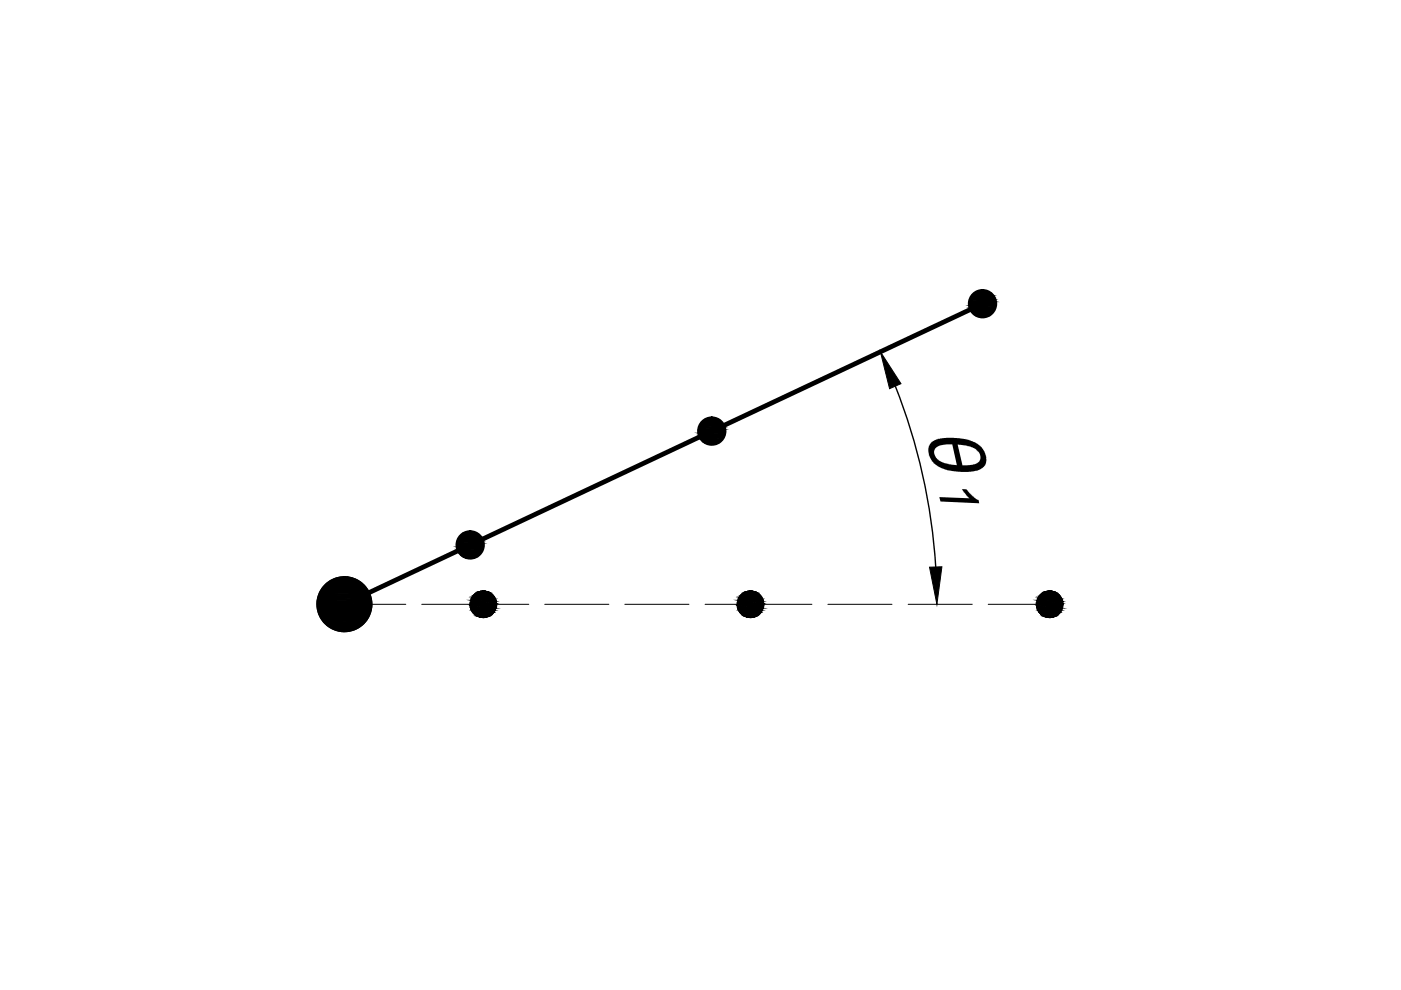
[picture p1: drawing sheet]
<svg xmlns="http://www.w3.org/2000/svg" width="297mm" height="210mm" viewBox="0 0 297 210" stroke-linecap="round" stroke-linejoin="round" font-family="sans-serif">
<!-- layer: Z -->
<path d="M73 128.1h13M89.4 128.1h22.7M115.5 128.1h13.6M132.5 128.1h13.6M149.5 128.1h22.6M175.5 128.1h13.6M192.5 128.1h13.6M209.5 128.1h13.1" fill="none" stroke="#000" stroke-width=".21"/>
<!-- layer: 0.6 -->
<g fill="#000" stroke="#000" stroke-width=".21">
<path d="M205.5 63.8l.9 .2h-.9zM206.2 66.3h.5l-.2 .3zM207.7 67.2h1.1zM207.8 64.3h.6l-.1 .1zM208.3 64.4l.2 .1zM207.9 61.6h.7zM208.5 64.5h2.6v.3zM210.2 62.3l.2 .2h-.4zM148.1 90.8l.9 .2h-.9zM148.8 93.3h.5l-.2 .3zM150.4 91.3h.6l-.1 .1zM150.4 94.2h1z"/>
<path d="M150.8 91.5h.3zM150.5 88.6h.7zM151.1 91.5h2.6v.3zM152.8 89.4l.2 .1h-.4zM96.9 115l.9 .1h-.9zM97.6 117.4h.5l-.3 .3zM99.1 118.3h1.1zM99.2 115.5h.6zM99.7 115.6h.2zM99.2 112.8h.8zM99.9 115.6h2.6v.4zM101.6 113.5l.1 .2h-.3z"/>
<path d="M71.7 133.6h2.7l-.9 .2zM72.4 122.5h1.3zM99.8 128.9h.9l-.8 .4zM100.2 126.4l.3 .2h-.4zM101.9 130.9h1.2zM102.3 128h.5l-.3 .1zM102.2 125.3h.6zM102.1 128.3l.4-.2 .2 .2zM104.2 129.4h.8l-.2 .3zM104.5 127.3l.6-.3 .1 .3zM156.4 128.9h1l-.9 .4zM156.9 126.4l.3 .2h-.5z"/>
<path d="M158.5 130.9h1.3zM158.9 128h.6l-.4 .1zM158.8 125.3h.6zM158.7 128.3l.4-.2 .3 .2zM160.8 129.4h.8l-.2 .3zM161.1 127.3l.6-.3 .1 .3zM219.9 128.9h.9l-.8 .4zM220.3 126.4l.3 .2h-.4zM221.9 130.9h1.3zM222.3 128h.6l-.3 .1zM222.3 125.3h.6zM222.2 128.3l.4-.2 .2 .2z"/>
<path d="M224.3 129.4h.8l-.2 .3zM224.6 127.3l.6-.3 .1 .3z"/>
<path d="M205.5 64l2.3 .3-1.4-.3zM205.5 64l2.3 .3h-2.3z"/>
<path d="M206.1 66.2h.7zM206.1 66.2l.6 .1z"/>
<path d="M205.8 65.8l1 .4 .4-.4zM205.8 65.8l1 .4h-.7z"/>
<path d="M205.6 65.3l1.6 .5 .3-.5zM205.6 65.3l1.6 .5h-1.4z"/>
<path d="M207.7 67.2h1zM207.9 67.2h.8z"/>
<path d="M205.5 64.3l2.8 .1zM205.5 64.3l2.8 .1h-2.8z"/>
<path d="M205.5 64.8l2 .5 .5-.5zM205.5 64.8l2 .5h-1.9z"/>
<path d="M205.5 64.5l2.5 .3 .3-.3zM205.5 64.5l2.5 .3h-2.5z"/>
<path d="M205.5 64.4h2.8zM205.5 64.4l2.8 .1z"/>
<path d="M208.5 64.5l2.6 .3zM210.4 64.8h.7v.1z"/>
<path d="M208.3 64.5l2.8 .4zM208.3 64.5l2.8 .4h-3.3z"/>
<path d="M207.9 61.6h1zM207.7 61.6h1.2z"/>
<path d="M205.5 63.8l2.9 .5 .4-.5zM205.5 63.8l2.9 .5z"/>
<path d="M207.7 61.6l1.4 .1zM207.4 61.7h1.7z"/>
<path d="M207.4 61.7l2 .1zM207.2 61.8h2.2z"/>
<path d="M207.4 67.1h1.8zM207.4 67.1l1.4 .1z"/>
<path d="M205.7 63.3l3.1 .5 .5-.5zM205.7 63.3l3.1 .5h-3.3z"/>
<path d="M207.3 67h2zM207.3 67l1.9 .1z"/>
<path d="M207.2 61.8l2.4 .1-.2-.1zM206.9 61.9l.3-.1 2.4 .1z"/>
<path d="M206.9 61.9l2.9 .1zM206.8 62h3z"/>
<path d="M206.9 66.9l2.4 .1 .3-.1zM206.9 66.9l2.4 .1h-2z"/>
<path d="M205.9 62.9l3.4 .4 .4-.4zM205.9 62.9l3.4 .4h-3.6z"/>
<path d="M206.9 66.8h2.8zM206.9 66.8l2.7 .1z"/>
<path d="M206.8 62l3.2 .2-.2-.2zM206.6 62.2l.2-.2 3.2 .2z"/>
<path d="M206.6 62.2l3.6 .1-.2-.1zM206.4 62.3l.2-.1 3.6 .1z"/>
<path d="M206.2 62.5l3.5 .4 .3-.4zM206.2 62.5l3.5 .4h-3.8z"/>
<path d="M206.5 66.6l3.2 .2 .4-.2zM206.5 66.6l3.2 .2h-2.8z"/>
<path d="M206.5 66.6h3.6zM206.5 66.6h3.6z"/>
<path d="M206.4 62.3l3.6 .2 .2-.2zM206.4 62.3l3.6 .2h-3.8z"/>
<path d="M210 62.5l.5 .1zM209.9 62.6l.1-.1 .5 .1z"/>
<path d="M206.7 66.3l3.4 .3 .3-.3zM206.7 66.3l3.4 .3h-3.6z"/>
<path d="M209.9 62.6l.9 .5-.3-.5zM209.9 62.6l.9 .5h-1.3z"/>
<path d="M207.1 65.9l3.3 .4 .3-.4zM207.1 65.9l3.3 .4h-3.7z"/>
<path d="M209.5 63.1l1.5 .4-.2-.4zM209.5 63.1l1.5 .4h-1.9z"/>
<path d="M207.4 65.4l3.3 .5 .2-.5zM207.4 65.4l3.3 .5h-3.6z"/>
<path d="M209.1 63.5l2 .5-.1-.5zM209.1 63.5l2 .5h-2.4z"/>
<path d="M208.7 64l2.4 .3v-.3zM208.7 64l2.4 .3h-2.7z"/>
<path d="M207.8 64.9l3.1 .5 .2-.5zM207.8 64.9l3.1 .5h-3.5z"/>
<path d="M208.4 64.3l2.7 .1v-.1zM208.4 64.3l2.7 .1h-2.8z"/>
<path d="M208.3 64.4l2.8 .1zM208.3 64.4l2.8 .1z"/>
<path d="M148.1 91l2.3 .3-1.4-.3zM148.1 91l2.3 .3h-2.3z"/>
<path d="M148.7 93.2h.7zM148.7 93.2l.6 .1z"/>
<path d="M148.4 92.8l1 .4 .3-.4zM148.4 92.8l1 .4h-.7z"/>
<path d="M148.2 92.3l1.5 .5 .4-.5zM148.2 92.3l1.5 .5h-1.3z"/>
<path d="M148.1 91.3l2.8 .1zM148.1 91.3l2.8 .1h-2.8z"/>
<path d="M150.4 94.2h.9zM150.6 94.2h.7z"/>
<path d="M148.1 91.8l2 .5 .5-.5zM148.1 91.8l2 .5h-1.9z"/>
<path d="M148.1 91.5l2.5 .3 .2-.3zM148.1 91.5l2.5 .3h-2.5z"/>
<path d="M148.1 91.4h2.8zM148.1 91.4l2.7 .1z"/>
<path d="M151.1 91.5l2.6 .3zM153 91.8h.7v.2z"/>
<path d="M150.8 91.5l2.9 .5zM150.8 91.5l2.9 .5h-3.2z"/>
<path d="M150.5 88.6l1 .1zM150.3 88.7h1.2z"/>
<path d="M150.3 88.7l1.5 .1zM150 88.8h1.8z"/>
<path d="M148.1 90.8l2.9 .5 .5-.5zM148.1 90.8l2.9 .5h-.6z"/>
<path d="M150 88.8h1.9zM149.9 88.8h2z"/>
<path d="M150 94.1h1.8zM150 94.1l1.4 .1z"/>
<path d="M149.9 94.1h2zM149.9 94.1h1.9z"/>
<path d="M148.3 90.4l3.2 .4 .4-.4zM148.3 90.4l3.2 .4h-3.4z"/>
<path d="M149.9 88.8l2.3 .1-.3-.1zM149.6 88.9l.3-.1 2.3 .1z"/>
<path d="M149.6 88.9l2.8 .2-.2-.2zM149.4 89.1l.2-.2 2.8 .2z"/>
<path d="M149.6 93.9l2.3 .2 .3-.2zM149.6 93.9l2.3 .2h-2z"/>
<path d="M148.5 89.9l3.4 .5 .4-.5zM148.5 89.9l3.4 .5h-3.6z"/>
<path d="M149.5 93.9h2.8zM149.5 93.9h2.7z"/>
<path d="M149.4 89.1l3.2 .1-.2-.1zM149.2 89.2l.2-.1 3.2 .1z"/>
<path d="M149.2 89.2l3.6 .2-.2-.2zM149.2 89.2l3.6 .2h-3.8z"/>
<path d="M148.8 89.5l3.5 .4 .3-.4zM148.8 89.5l3.5 .4h-3.8z"/>
<path d="M149.2 93.6l3.1 .3 .4-.3zM149.2 93.6l3.1 .3h-2.8z"/>
<path d="M149.1 93.6h3.6zM149.1 93.6h3.6z"/>
<path d="M149 89.4l3.6 .1 .2-.1zM148.8 89.5l.2-.1 3.6 .1z"/>
<path d="M152.6 89.5l.5 .2-.1-.2zM152.6 89.5l.5 .2h-.6z"/>
<path d="M149.3 93.3l3.4 .3 .3-.3zM149.3 93.3l3.4 .3h-3.6z"/>
<path d="M152.5 89.7l.9 .4-.3-.4zM152.5 89.7l.9 .4h-1.3z"/>
<path d="M149.7 92.9l3.3 .4 .3-.4zM149.7 92.9l3.3 .4h-3.7z"/>
<path d="M152.1 90.1l1.5 .4-.2-.4zM152.1 90.1l1.5 .4h-1.9z"/>
<path d="M150 92.4l3.3 .5 .3-.5zM150 92.4l3.3 .5h-3.6z"/>
<path d="M151.7 90.5l2 .5-.1-.5zM151.7 90.5l2 .5h-2.4z"/>
<path d="M151.3 91l2.4 .3v-.3zM151.3 91l2.4 .3h-2.7z"/>
<path d="M150.5 92l3.1 .4 .1-.4zM150.5 92l3.1 .4h-3.6z"/>
<path d="M151 91.3l2.7 .1v-.1zM151 91.3l2.7 .1h-2.8z"/>
<path d="M150.9 91.4l2.8 .1zM150.9 91.4l2.8 .1z"/>
<path d="M96.9 115.1l2.3 .4-1.4-.4zM96.9 115.1l2.3 .4h-2.4z"/>
<path d="M97.5 117.4h.6zM97.5 117.4h.6z"/>
<path d="M97.2 117l.9 .4 .4-.4zM97.2 117l.9 .4h-.6z"/>
<path d="M97 116.5l1.5 .5 .4-.5zM97 116.5l1.5 .5h-1.3z"/>
<path d="M99.1 118.3l1 .1zM99.3 118.4h.8z"/>
<path d="M96.8 115.5l2.9 .1zM96.8 115.5l2.9 .1z"/>
<path d="M96.9 116l2 .5 .4-.5zM96.9 116l2 .5h-1.9z"/>
<path d="M96.8 115.6l2.5 .4 .3-.4zM96.8 115.6l2.5 .4h-2.4z"/>
<path d="M96.8 115.6h2.9zM96.8 115.6h2.8z"/>
<path d="M99.9 115.6l2.6 .4zM101.7 116h.8l-.1 .1z"/>
<path d="M99.6 115.6l2.8 .5zM99.6 115.6l2.8 .5h-3.2z"/>
<path d="M99.2 112.8h1.1zM99.1 112.8h1.2z"/>
<path d="M96.9 115l2.9 .5 .4-.5zM96.9 115l2.9 .5z"/>
<path d="M99.1 112.8l1.4 .1zM98.8 112.9h1.7z"/>
<path d="M98.8 112.9h1.9zM98.6 112.9h2.1z"/>
<path d="M98.8 118.3h1.8zM98.8 118.3h1.4z"/>
<path d="M97 114.5l3.2 .5 .4-.5zM97 114.5l3.2 .5h-3.3z"/>
<path d="M98.7 118.2h1.9zM98.7 118.2l1.9 .1z"/>
<path d="M98.6 112.9l2.4 .2-.3-.2zM98.3 113.1l.3-.2 2.4 .2z"/>
<path d="M98.3 113.1l2.8 .1zM98.2 113.2h2.9z"/>
<path d="M97.3 114.1l3.3 .4 .4-.4zM97.3 114.1l3.3 .4h-3.6z"/>
<path d="M98.3 118.1l2.3 .1 .4-.1zM98.3 118.1l2.3 .1h-1.9z"/>
<path d="M98.2 118h2.9zM98.2 118l2.8 .1z"/>
<path d="M98.2 113.2l3.2 .2-.3-.2zM97.9 113.4l.3-.2 3.2 .2z"/>
<path d="M97.9 113.4l3.7 .1-.2-.1zM97.8 113.5l.1-.1 3.7 .1z"/>
<path d="M97.6 113.7l3.4 .4 .4-.4zM97.6 113.7l3.4 .4h-3.7z"/>
<path d="M97.9 117.8l3.2 .2 .3-.2zM97.9 117.8l3.2 .2h-2.9z"/>
<path d="M97.8 117.7h3.7zM97.8 117.7l3.6 .1z"/>
<path d="M97.8 113.5l3.6 .2 .2-.2zM97.8 113.5l3.6 .2h-3.8z"/>
<path d="M101.4 113.7l.5 .1zM101.2 113.8l.2-.1 .5 .1z"/>
<path d="M98.1 117.4l3.4 .3 .3-.3zM98.1 117.4l3.4 .3h-3.7z"/>
<path d="M101.2 113.8l1 .4-.3-.4zM101.2 113.8l1 .4h-1.3z"/>
<path d="M98.4 117l3.4 .4 .3-.4zM98.4 117l3.4 .4h-3.7z"/>
<path d="M100.9 114.2l1.4 .5-.1-.5zM100.9 114.2l1.4 .5h-1.8z"/>
<path d="M98.8 116.6l3.3 .4 .2-.4zM98.8 116.6l3.3 .4h-3.7z"/>
<path d="M100.5 114.7l2 .4-.2-.4zM100.5 114.7l2 .4h-2.5z"/>
<path d="M99.2 116.1l3.1 .5 .1-.5zM99.2 116.1l3.1 .5h-3.5z"/>
<path d="M100 115.1l2.5 .4v-.4zM100 115.1l2.5 .4h-2.7z"/>
<path d="M99.8 115.5l2.7 .1zM99.8 115.5l2.7 .1h-2.8z"/>
<path d="M99.7 115.6h2.8zM99.7 115.6h2.8z"/>
<path d="M71.7 133.6l.7 .2h1.1zM72.4 133.8h1.1z"/>
<path d="M72.4 122.5l1.9 .1zM71.6 122.6l.8-.1 1.9 .1z"/>
<path d="M71.6 122.6l3.1 .1zM71.4 122.7h3.3z"/>
<path d="M71.3 133.5h3.3zM71.3 133.5l3.1 .1z"/>
<path d="M71.4 122.7l4 .3-.7-.3zM70.6 123l.8-.3 4 .3z"/>
<path d="M70.6 123l5.1 .1-.3-.1zM70.4 123.1l.2-.1 5.1 .1z"/>
<path d="M70.7 133.3l3.9 .2 .8-.2zM70.7 133.3l3.9 .2h-3.3z"/>
<path d="M70.4 133.1l5 .2 .2-.2zM70.4 133.1l5 .2h-4.7z"/>
<path d="M70.4 123.1l5.9 .4-.6-.4zM69.7 123.5l.7-.4 5.9 .4z"/>
<path d="M69.7 123.5l6.9 .2-.3-.2zM69.5 123.7l.2-.2 6.9 .2z"/>
<path d="M69.7 132.7l5.9 .4 .7-.4zM69.7 132.7l5.9 .4h-5.2z"/>
<path d="M69.5 132.6l6.8 .1 .2-.1zM69.5 132.6l6.8 .1h-6.6z"/>
<path d="M69.5 123.7l7.6 .5-.5-.5zM68.9 124.2l.6-.5 7.6 .5z"/>
<path d="M68.9 124.2l8.4 .2-.2-.2zM68.9 124.2l8.4 .2h-8.5z"/>
<path d="M68.9 132.1l7.6 .5 .6-.5zM68.9 132.1l7.6 .5h-7z"/>
<path d="M68.8 124.4l8.9 .6-.4-.6zM68.8 124.4l8.9 .6h-9.4z"/>
<path d="M68.7 131.9l8.4 .2 .2-.2zM68.7 131.9l8.4 .2h-8.2z"/>
<path d="M68.3 125l9.6 .3-.2-.3zM68.3 125l9.6 .3h-9.8z"/>
<path d="M68.3 131.2l9 .7 .4-.7zM68.3 131.2l9 .7h-8.6z"/>
<path d="M68.1 131l9.6 .2 .2-.2zM68.1 131l9.6 .2h-9.4z"/>
<path d="M68.1 125.3l10.1 .6-.3-.6zM68.1 125.3l10.1 .6h-10.4z"/>
<path d="M67.8 125.9l10.5 .3-.1-.3zM67.8 125.9l10.5 .3h-10.6z"/>
<path d="M67.8 130.3l10.1 .7 .3-.7zM67.8 130.3l10.1 .7h-9.8z"/>
<path d="M67.7 126.2l10.8 .7-.2-.7zM67.7 126.2l10.8 .7h-11z"/>
<path d="M67.7 130l10.5 .3 .1-.3zM67.7 130l10.5 .3h-10.4z"/>
<path d="M67.5 126.9l11.1 .3-.1-.3zM67.5 126.9l11.1 .3h-11.1z"/>
<path d="M67.5 129.3l10.8 .7 .2-.7zM67.5 129.3l10.8 .7h-10.6z"/>
<path d="M67.5 127.2l11.2 .8-.1-.8zM67.5 127.2l11.2 .8h-11.3z"/>
<path d="M67.4 129l11.1 .3 .1-.3zM67.4 129l11.1 .3h-11z"/>
<path d="M67.4 128l11.3 .3v-.3zM67.4 128l11.3 .3h-11.3z"/>
<path d="M67.4 128.3l11.2 .7 .1-.7zM67.4 128.3l11.2 .7h-11.2z"/>
<path d="M100.1 126.6l.7 .2-.3-.2zM100.1 126.6l.7 .2h-.8z"/>
<path d="M100 126.8l1.4 .5-.6-.5zM100 126.8l1.4 .5h-1.6z"/>
<path d="M99.7 128.8l1 .1 .2-.1zM99.7 128.8l1 .1h-.9z"/>
<path d="M99.8 127.3l2.2 .5-.6-.5zM99.8 127.3l2.2 .5h-2.3z"/>
<path d="M101.9 130.9h.8zM102.1 130.9h.6z"/>
<path d="M99.7 127.8l2.6 .2-.3-.2zM99.7 127.8l2.6 .2h-2.6z"/>
<path d="M99.6 128.3l1.3 .5 1.2-.5zM99.6 128.3l1.3 .5h-1.2z"/>
<path d="M99.7 128l2.8 .1-.2-.1zM99.7 128l2.8 .1h-2.9z"/>
<path d="M99.6 128.1l2.5 .2 .4-.2zM99.6 128.1l2.5 .2h-2.5z"/>
<path d="M102.1 128.3l2 1-1.4-1zM99.9 129.3l2.2-1 2 1z"/>
<path d="M102.2 125.3l.9 .1zM101.8 125.4h1.3z"/>
<path d="M101.8 125.4h1.5zM101.7 125.4h1.6z"/>
<path d="M101.7 130.8h1.5zM101.7 130.8l1.4 .1z"/>
<path d="M101.7 125.4l1.8 .1zM101.4 125.5h2.1z"/>
<path d="M101.4 125.5l2.4 .1zM101.2 125.6h2.6z"/>
<path d="M101.4 130.7l1.8 .1 .4-.1zM101.4 130.7l1.8 .1h-1.5z"/>
<path d="M101.2 130.7h2.5zM101.2 130.7h2.4z"/>
<path d="M101.2 125.6l2.8 .1-.2-.1zM100.9 125.7l.3-.1 2.8 .1z"/>
<path d="M100.9 125.7l3.3 .2-.2-.2zM100.9 125.7l3.3 .2h-3.4z"/>
<path d="M100.9 130.5l2.8 .2 .3-.2zM100.9 130.5l2.8 .2h-2.5z"/>
<path d="M99.9 129.3l4.3 .1zM99.9 129.3l4.3 .1z"/>
<path d="M100.8 130.4h3.3zM100.8 130.4l3.2 .1z"/>
<path d="M100.8 125.9l3.6 .1-.2-.1zM100.6 126l.2-.1 3.6 .1z"/>
<path d="M104.2 129.4l.6 .3zM104.7 129.7h.1z"/>
<path d="M99.9 129.4l4.8 .3-.5-.3zM99.9 129.4l4.8 .3h-4.6z"/>
<path d="M100.6 126l3.9 .2-.1-.2zM100.6 126l3.9 .2h-4.1z"/>
<path d="M100.5 130.2l3.6 .2 .4-.2zM100.5 130.2l3.6 .2h-3.3z"/>
<path d="M101.4 127.3l1.4 .7 1.7-.7zM101.4 127.3l1.4 .7h-.5z"/>
<path d="M100.4 130.1h4.1zM100.4 130.1l4.1 .1z"/>
<path d="M100.4 126.2l4.3 .2-.2-.2zM100.4 126.2l4.3 .2h-4.5z"/>
<path d="M100.1 129.7l4.6 .1zM100.1 129.7l4.6 .1z"/>
<path d="M100.2 126.4l4.7 .2-.2-.2zM100.2 126.4l4.7 .2h-4.4z"/>
<path d="M100.2 129.8l4.3 .3 .2-.3zM100.2 129.8l4.3 .3h-4.1z"/>
<path d="M100.5 126.6l4.6 .4-.2-.4zM100.5 126.6l4.6 .4h-4z"/>
<path d="M101.1 127l3.4 .3 .6-.3zM101.1 127l3.4 .3h-3.1z"/>
<path d="M104.5 127.3l.7 .2v-.2zM104 127.5l.5-.2 .7 .2z"/>
<path d="M103.6 128.9l1.4 .5 .2-.5zM103.6 128.9l1.4 .5h-.8z"/>
<path d="M104 127.5l1.3 .5-.1-.5zM102.8 128l1.2-.5 1.3 .5z"/>
<path d="M102.8 128l2.5 .1v-.1zM102.5 128.1l.3-.1 2.5 .1z"/>
<path d="M102.5 128.1l2.8 .2v-.2zM102.5 128.1l2.8 .2h-2.6z"/>
<path d="M102.7 128.3l2.6 .2v-.2zM102.7 128.3l2.6 .2h-2.4z"/>
<path d="M102.9 128.5l2.3 .4 .1-.4zM102.9 128.5l2.3 .4h-1.6z"/>
<path d="M156.7 126.6l.8 .2-.3-.2zM156.7 126.6l.8 .2h-.9z"/>
<path d="M156.6 126.8l1.4 .5-.5-.5zM156.6 126.8l1.4 .5h-1.6z"/>
<path d="M156.4 128.8l1 .1 .2-.1zM156.4 128.8l1 .1h-1z"/>
<path d="M156.4 127.3l2.3 .5-.7-.5zM156.4 127.3l2.3 .5h-2.4z"/>
<path d="M158.5 130.9h.9zM158.8 130.9h.6z"/>
<path d="M156.3 127.8l2.6 .2-.2-.2zM156.3 127.8l2.6 .2h-2.6z"/>
<path d="M156.3 128.3l1.3 .5 1.1-.5zM156.3 128.3l1.3 .5h-1.2z"/>
<path d="M156.3 128l2.8 .1-.2-.1zM156.3 128l2.8 .1h-2.8z"/>
<path d="M156.3 128.1l2.4 .2 .4-.2zM156.3 128.1l2.4 .2h-2.4z"/>
<path d="M158.7 128.3l2 1-1.3-1zM156.5 129.3l2.2-1 2 1z"/>
<path d="M158.8 125.3l.9 .1zM158.5 125.4h1.2z"/>
<path d="M158.5 125.4h1.4zM158.3 125.4h1.6z"/>
<path d="M158.3 130.8h1.6zM158.3 130.8l1.5 .1z"/>
<path d="M158.3 125.4l1.9 .1zM158 125.5h2.2z"/>
<path d="M158 125.5l2.4 .1zM157.8 125.6h2.6z"/>
<path d="M158 130.7l1.9 .1 .3-.1zM158 130.7l1.9 .1h-1.6z"/>
<path d="M157.9 130.7h2.4zM157.9 130.7h2.3z"/>
<path d="M157.8 125.6l2.8 .1-.2-.1zM157.6 125.7l.2-.1 2.8 .1z"/>
<path d="M157.6 125.7l3.2 .2-.2-.2zM157.6 125.7l3.2 .2h-3.4z"/>
<path d="M157.5 130.5l2.8 .2 .4-.2zM157.5 130.5l2.8 .2h-2.4z"/>
<path d="M156.5 129.3l4.3 .1zM156.5 129.3l4.3 .1z"/>
<path d="M157.5 130.4h3.3zM157.5 130.4l3.2 .1z"/>
<path d="M157.4 125.9l3.6 .1-.2-.1zM157.2 126l.2-.1 3.6 .1z"/>
<path d="M160.8 129.4l.6 .3zM161.3 129.7h.1z"/>
<path d="M156.6 129.4l4.7 .3-.5-.3zM156.6 129.4l4.7 .3h-4.5z"/>
<path d="M157.2 126l4 .2-.2-.2zM157.2 126l4 .2h-4.2z"/>
<path d="M157.2 130.2l3.6 .2 .3-.2zM157.2 130.2l3.6 .2h-3.3z"/>
<path d="M158 127.3l1.5 .7 1.6-.7zM158 127.3l1.5 .7h-.6z"/>
<path d="M157.1 130.1h4zM157.1 130.1l4 .1z"/>
<path d="M157 126.2l4.3 .2-.1-.2zM157 126.2l4.3 .2h-4.4z"/>
<path d="M156.8 129.7l4.6 .1zM156.8 129.7l4.6 .1z"/>
<path d="M156.9 126.4l4.6 .2-.2-.2zM156.9 126.4l4.6 .2h-4.3z"/>
<path d="M156.8 129.8l4.3 .3 .3-.3zM156.8 129.8l4.3 .3h-4z"/>
<path d="M157.2 126.6l4.5 .4-.2-.4zM157.2 126.6l4.5 .4h-4z"/>
<path d="M157.7 127l3.4 .3 .6-.3zM157.7 127l3.4 .3h-3.1z"/>
<path d="M161.1 127.3l.8 .2-.1-.2zM160.6 127.5l.5-.2 .8 .2z"/>
<path d="M160.2 128.9l1.4 .5 .2-.5zM160.2 128.9l1.4 .5h-.8z"/>
<path d="M160.6 127.5l1.3 .5v-.5zM159.5 128l1.1-.5 1.3 .5z"/>
<path d="M159.5 128l2.4 .1v-.1zM159.1 128.1l.4-.1 2.4 .1z"/>
<path d="M159.1 128.1l2.8 .2v-.2zM159.1 128.1l2.8 .2h-2.5z"/>
<path d="M159.4 128.3l2.5 .2v-.2zM159.4 128.3l2.5 .2h-2.3z"/>
<path d="M159.6 128.5l2.2 .4 .1-.4zM159.6 128.5l2.2 .4h-1.6z"/>
<path d="M220.2 126.6l.7 .2-.3-.2zM220.2 126.6l.7 .2h-.8z"/>
<path d="M220.1 126.8l1.4 .5-.6-.5zM220.1 126.8l1.4 .5h-1.6z"/>
<path d="M219.8 128.8l1 .1 .2-.1zM219.8 128.8l1 .1h-.9z"/>
<path d="M219.9 127.3l2.2 .5-.6-.5zM219.9 127.3l2.2 .5h-2.4z"/>
<path d="M221.9 130.9h.9zM222.2 130.9h.6z"/>
<path d="M219.7 127.8l2.6 .2-.2-.2zM219.7 127.8l2.6 .2h-2.6z"/>
<path d="M219.7 128.3l1.3 .5 1.2-.5zM219.7 128.3l1.3 .5h-1.2z"/>
<path d="M219.7 128l2.9 .1-.3-.1zM219.7 128l2.9 .1h-2.9z"/>
<path d="M219.7 128.1l2.5 .2 .4-.2zM219.7 128.1l2.5 .2h-2.5z"/>
<path d="M222.2 128.3l2 1-1.4-1zM220 129.3l2.2-1 2 1z"/>
<path d="M222.3 125.3l.9 .1zM221.9 125.4h1.3z"/>
<path d="M221.9 125.4h1.5zM221.8 125.4h1.6z"/>
<path d="M221.8 130.8h1.5zM221.8 130.8l1.4 .1z"/>
<path d="M221.8 125.4l1.8 .1zM221.5 125.5h2.1z"/>
<path d="M221.5 125.5l2.3 .1zM221.3 125.6h2.5z"/>
<path d="M221.5 130.7l1.8 .1 .4-.1zM221.5 130.7l1.8 .1h-1.5z"/>
<path d="M221.3 130.7h2.5zM221.3 130.7h2.4z"/>
<path d="M221.3 125.6l2.7 .1-.2-.1zM221 125.7l.3-.1 2.7 .1z"/>
<path d="M221 125.7l3.3 .2-.3-.2zM221 125.7l3.3 .2h-3.4z"/>
<path d="M221 130.5l2.8 .2 .3-.2zM221 130.5l2.8 .2h-2.5z"/>
<path d="M220 129.3l4.3 .1zM220 129.3l4.3 .1z"/>
<path d="M220.9 130.4h3.3zM220.9 130.4l3.2 .1z"/>
<path d="M220.9 125.9l3.5 .1-.1-.1zM220.7 126l.2-.1 3.5 .1z"/>
<path d="M224.3 129.4l.6 .3zM224.8 129.7h.1z"/>
<path d="M220 129.4l4.8 .3-.5-.3zM220 129.4l4.8 .3h-4.6z"/>
<path d="M220.7 126l3.9 .2-.2-.2zM220.7 126l3.9 .2h-4.1z"/>
<path d="M220.6 130.2l3.6 .2 .3-.2zM220.6 130.2l3.6 .2h-3.3z"/>
<path d="M221.5 127.3l1.4 .7 1.7-.7zM221.5 127.3l1.4 .7h-.6z"/>
<path d="M220.5 130.1h4.1zM220.5 130.1l4 .1z"/>
<path d="M220.5 126.2l4.3 .2-.2-.2zM220.5 126.2l4.3 .2h-4.5z"/>
<path d="M220.3 126.4l4.6 .2-.1-.2zM220.3 126.4l4.6 .2h-4.3z"/>
<path d="M220.2 129.7l4.6 .1zM220.2 129.7l4.6 .1z"/>
<path d="M220.3 129.8l4.3 .3 .2-.3zM220.3 129.8l4.3 .3h-4.1z"/>
<path d="M220.6 126.6l4.6 .4-.3-.4zM220.6 126.6l4.6 .4h-4z"/>
<path d="M221.2 127l3.4 .3 .6-.3zM221.2 127l3.4 .3h-3.1z"/>
<path d="M224.6 127.3l.7 .2v-.2zM224.1 127.5l.5-.2 .7 .2z"/>
<path d="M223.7 128.9l1.4 .5 .2-.5zM223.7 128.9l1.4 .5h-.8z"/>
<path d="M224.1 127.5l1.3 .5-.1-.5zM222.9 128l1.2-.5 1.3 .5z"/>
<path d="M222.8 128.3l2.6 .2v-.2zM222.8 128.3l2.6 .2h-2.4z"/>
<path d="M223 128.5l2.3 .4 .1-.4zM223 128.5l2.3 .4h-1.6z"/>
<path d="M222.9 128l2.5 .1v-.1zM222.6 128.1l.3-.1 2.5 .1z"/>
<path d="M222.6 128.1l2.8 .2v-.2zM222.6 128.1l2.8 .2h-2.6z"/>
</g>
<path d="M99.6 128.1a2.83 2.83 0 0 0 2 2.7 2.83 2.83 0 0 0 3.1-1M100.2 126.5a2.83 2.83 0 0 1 3.1-1.1 2.83 2.83 0 0 1 2 2.7M156.3 128.1a2.83 2.83 0 0 0 1.9 2.7 2.83 2.83 0 0 0 3.2-1M156.8 126.5a2.83 2.83 0 0 1 3.2-1.1 2.83 2.83 0 0 1 1.9 2.7M219.7 128.1a2.83 2.83 0 0 0 2 2.7 2.83 2.83 0 0 0 3.1-1M220.3 126.5a2.83 2.83 0 0 1 3.1-1.1 2.83 2.83 0 0 1 2 2.7" fill="none" stroke="#000" stroke-width=".21"/>
<g fill="none" stroke="#000" stroke-width=".59">
<circle cx="208.3" cy="64.4" r="2.82"/>
<circle cx="150.9" cy="91.4" r="2.82"/>
<circle cx="99.7" cy="115.5" r="2.82"/>
<circle cx="73" cy="128.1" r="5.7"/>
</g>
<!-- layer: Z -->
<path d="M208.3 64.4l-135.3 63.7" fill="none" stroke="#000" stroke-width="1"/>
<!-- layer: 0.3 -->
<path d="M189.8 81.8a125.6 125.6 0 0 1 8.6 38.4" fill="none" stroke="#000" stroke-width=".3"/>
<path d="M186.7 74.6l4.3 6.8-2.4 1zM197.1 120.3l2.6-.1-1.1 7.9z" fill="#000" stroke="#000" stroke-width=".21"/>
<g fill="#000">
<path d="M199.2 105.4l6.4 .2-1.7-1.9h1l1.3 1.5 1.3 .9 .1 .6-8.2-.4z"/>
<path d="M197.4 93.9l.9-.6 1.9-.4 2-.1 2.3 .3 1.3 .3 1.6 .9 1 .9 .6 1.5a2.45 2.45 0 0 1-2.4 3.2l-1.3 .2-2.2-.1-1.8-.2-1.6-.5-1.3-.8-.8-.8-.5-.9-.2-.8a2.32 2.32 0 0 1 .5-2.1zM203 94.3l1.1 4.4 1.5-.1a2.01 2.01 0 0 0 2.3-1.6 2.87 2.87 0 0 0-2.7-2.4zM198.5 94.9a1.87 1.87 0 0 0 .9 2.9l1.9 .7 1.6 .1-1-4.4h-.4a5.2 5.2 0 0 0-3 .7z"/>
</g>
</svg>
